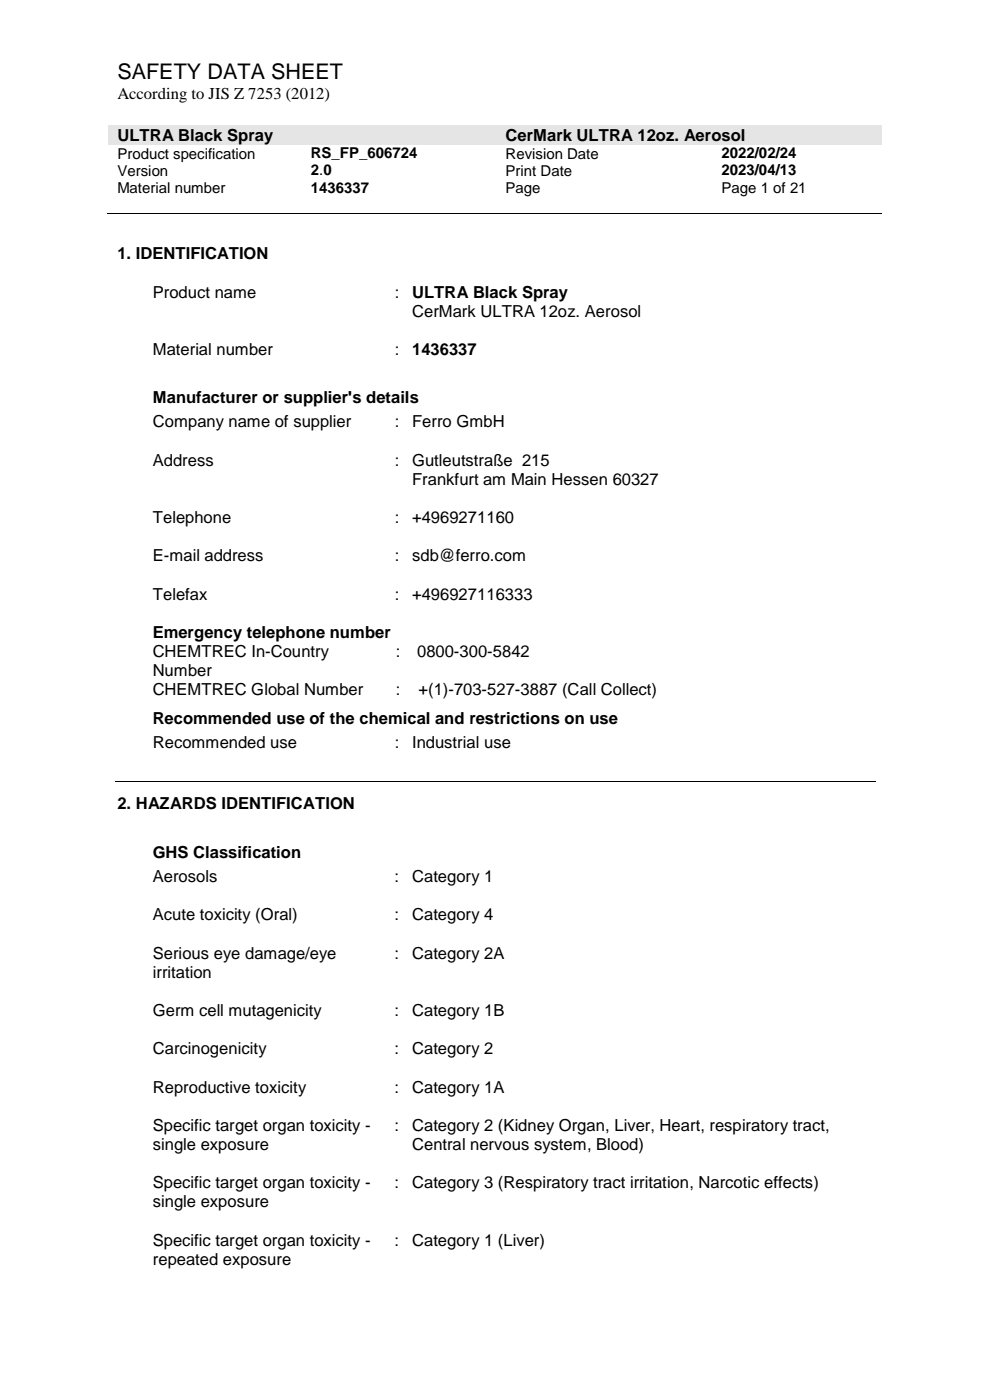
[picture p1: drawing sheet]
<svg xmlns="http://www.w3.org/2000/svg" width="210mm" height="297mm" viewBox="0 0 210 297" stroke-linecap="round" stroke-linejoin="round" font-family="sans-serif">
<defs><g id="words">
<text font-size="4.6" x="24.9" y="16.8">SAFETY DATA SHEET</text>
<g font-size="3.5">
<text x="24.9" y="21">According to JIS Z 7253 (2012)</text>
<text x="24.9" y="29.9">ULTRA Black Spray</text>
<text x="107.2" y="29.9">CerMark ULTRA 12oz. Aerosol</text>
<text x="24.9" y="54.9">1. IDENTIFICATION</text>
<text x="32.4" y="63.2">Product name</text>
<text x="83.8" y="63.2">:</text>
<text x="87.4" y="63.1">ULTRA Black Spray</text>
<text x="87.4" y="67.2">CerMark ULTRA 12oz. Aerosol</text>
<text x="32.4" y="75.4">Material number</text>
<text x="83.8" y="75.4">:</text>
<text x="87.4" y="75.3">1436337</text>
<text x="32.4" y="85.6">Manufacturer or supplier's details</text>
<text x="32.4" y="90.7">Company name of supplier</text>
<text x="83.8" y="90.7">:</text>
<text x="87.4" y="90.7">Ferro GmbH</text>
<text x="32.4" y="98.8">Address</text>
<text x="83.8" y="98.8">:</text>
<text x="87.4" y="98.8">Gutleutstraße 215</text>
<text x="87.4" y="102.9">Frankfurt am Main Hessen 60327</text>
<text x="32.4" y="111">Telephone</text>
<text x="83.8" y="111">:</text>
<text x="87.4" y="111">+4969271160</text>
<text x="32.4" y="119.1">E-mail address</text>
<text x="83.8" y="119.1">:</text>
<text x="87.4" y="119.1">sdb@ferro.com</text>
<text x="32.4" y="127.2">Telefax</text>
<text x="83.8" y="127.2">:</text>
<text x="87.4" y="127.2">+496927116333</text>
<text x="32.4" y="135.3">Emergency telephone number</text>
<text x="32.4" y="139.4">CHEMTREC In-Country</text>
<text x="32.4" y="143.4">Number</text>
<text x="84" y="139.4">:</text>
<text x="88.5" y="139.4">0800-300-5842</text>
<text x="32.4" y="147.5">CHEMTREC Global Number</text>
<text x="84" y="147.5">:</text>
<text x="88.8" y="147.5">+(1)-703-527-3887 (Call Collect)</text>
<text x="32.4" y="153.7">Recommended use of the chemical and restrictions on use</text>
<text x="32.4" y="158.8">Recommended use</text>
<text x="83.8" y="158.8">:</text>
<text x="87.4" y="158.8">Industrial use</text>
<text x="24.9" y="171.6">2. HAZARDS IDENTIFICATION</text>
<text x="32.4" y="182.1">GHS Classification</text>
<text x="32.4" y="187.2">Aerosols</text>
<text x="83.7" y="187.2">:</text>
<text x="87.4" y="187.2">Category 1</text>
<text x="32.4" y="195.3">Acute toxicity (Oral)</text>
<text x="83.7" y="195.3">:</text>
<text x="87.4" y="195.3">Category 4</text>
<text x="32.4" y="203.4">Serious eye damage/eye</text>
<text x="83.7" y="203.4">:</text>
<text x="87.4" y="203.4">Category 2A</text>
<text x="32.4" y="207.5">irritation</text>
<text x="32.4" y="215.6">Germ cell mutagenicity</text>
<text x="83.7" y="215.6">:</text>
<text x="87.4" y="215.6">Category 1B</text>
<text x="32.4" y="223.7">Carcinogenicity</text>
<text x="83.7" y="223.7">:</text>
<text x="87.4" y="223.7">Category 2</text>
<text x="32.4" y="231.9">Reproductive toxicity</text>
<text x="83.7" y="231.9">:</text>
<text x="87.4" y="231.9">Category 1A</text>
<text x="32.4" y="239.9">Specific target organ toxicity -</text>
<text x="83.7" y="239.9">:</text>
<text x="87.4" y="239.9">Category 2 (Kidney Organ, Liver, Heart, respiratory tract,</text>
<text x="32.4" y="244">single exposure</text>
<text x="87.4" y="244">Central nervous system, Blood)</text>
<text x="32.4" y="252.1">Specific target organ toxicity -</text>
<text x="32.4" y="256.2">single exposure</text>
<text x="83.7" y="252.1">:</text>
<text x="87.4" y="252.1">Category 3 (Respiratory tract irritation, Narcotic effects)</text>
<text x="32.4" y="264.3">Specific target organ toxicity -</text>
<text x="32.4" y="268.4">repeated exposure</text>
<text x="83.7" y="264.3">:</text>
<text x="87.4" y="264.3">Category 1 (Liver)</text>
</g>
<g font-size="3.2">
<text x="24.9" y="33.7">Product specification</text>
<text x="65.9" y="33.6">RS_FP_606724</text>
<text x="107.2" y="33.7">Revision Date</text>
<text x="153.1" y="33.6">2022/02/24</text>
<text x="24.9" y="37.3">Version</text>
<text x="24.9" y="40.9">Material number</text>
<text x="65.9" y="37.2">2.0</text>
<text x="65.9" y="40.9">1436337</text>
<text x="107.2" y="37.3">Print Date</text>
<text x="107.2" y="40.9">Page</text>
<text x="153.1" y="37.2">2023/04/13</text>
<text x="153.1" y="40.9">Page 1 of 21</text>
</g>
</g></defs>
<g fill="#e5e5e5">
<path d="M23 26.6h82.3v4.1h-82.3z" fill-rule="evenodd"/>
<path d="M24.9 26.6h78.5v4.1h-78.5z" fill-rule="evenodd"/>
<path d="M105.3 26.6h81.8v4.1h-81.8z" fill-rule="evenodd"/>
<path d="M107.2 26.6h78v4.1h-78z" fill-rule="evenodd"/>
</g>
<path d="M22.7 45.4h164.4M24.4 165.8h161.3" fill="none" stroke="#000" stroke-width=".21"/>
<g fill="#000">
<path d="M63.8 45.3h.1v.2h-.1z" fill-rule="evenodd"/>
<path d="M105.1 45.3h.2v.2h-.2z" fill-rule="evenodd"/>
<path d="M150.9 45.3h.2v.2h-.2z" fill-rule="evenodd"/>
</g>
<use href="#words"/>
</svg>
